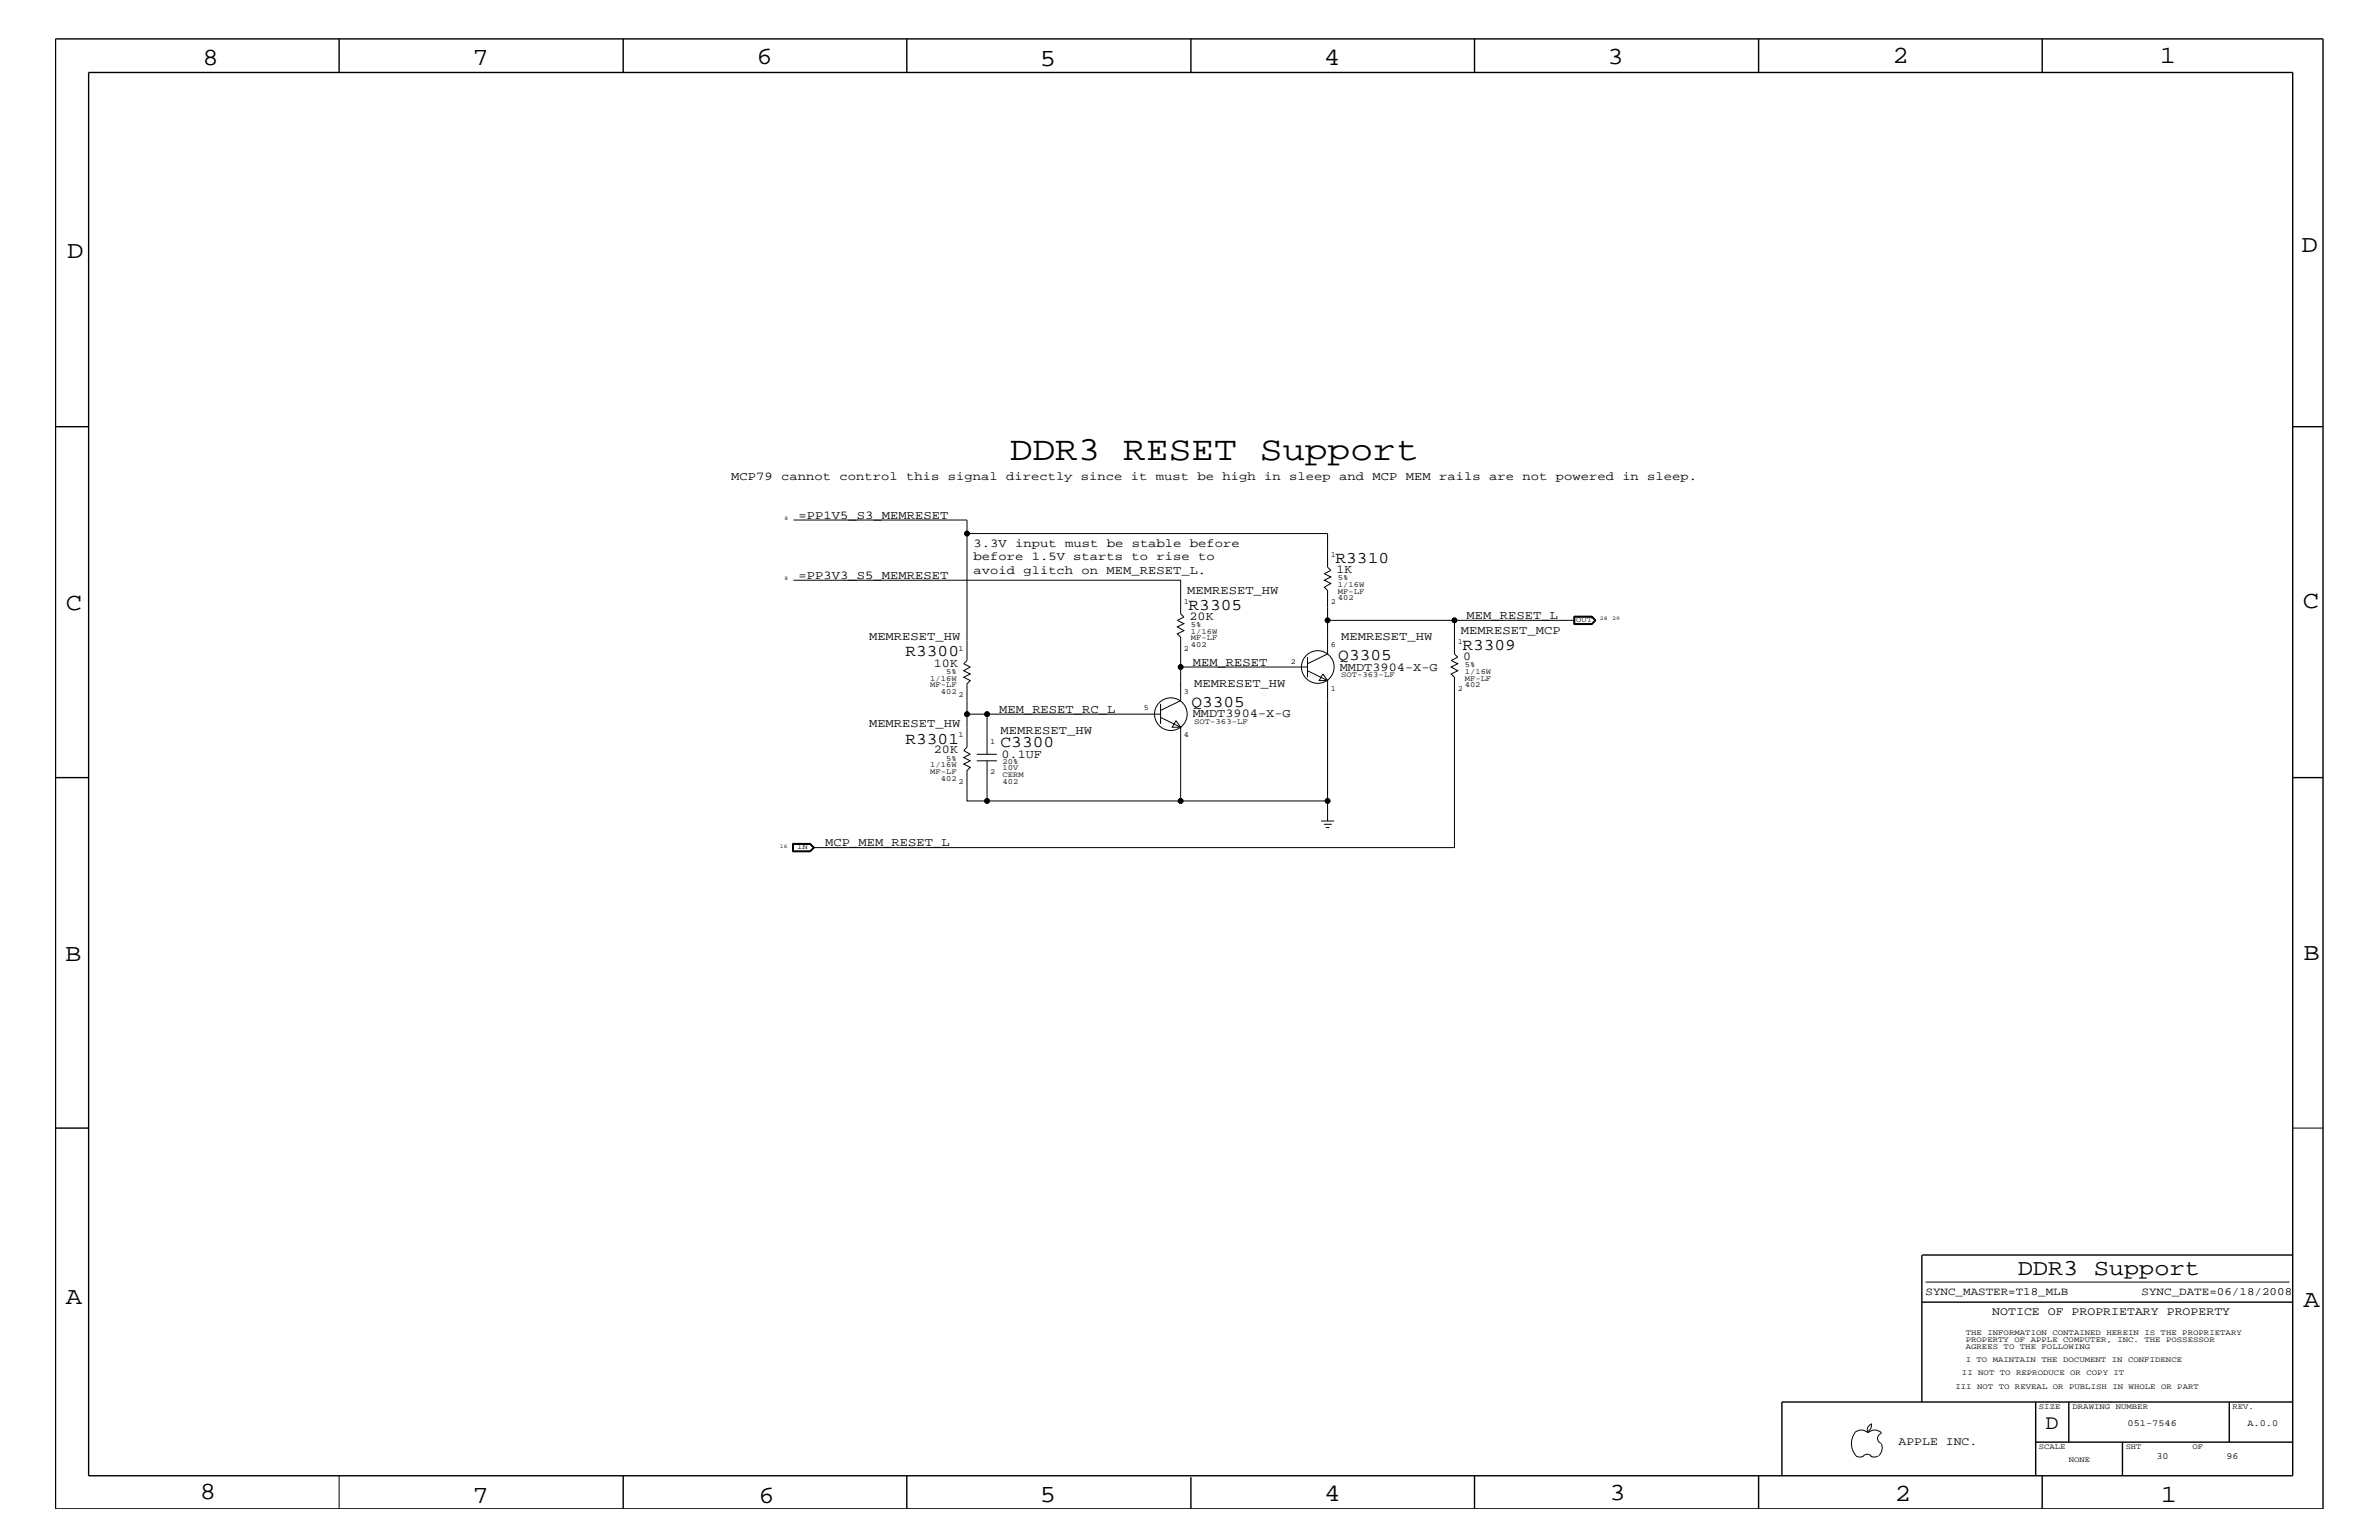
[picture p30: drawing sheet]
<svg xmlns="http://www.w3.org/2000/svg" width="432mm" height="279mm" viewBox="0 0 432 279" stroke-linecap="round" stroke-linejoin="round" font-family="sans-serif">
<defs><g id="words">
<text font-size="6.2" x="183.3" y="83.5">DDR3 RESET Support</text>
<g font-size="4.5">
<text x="36.7" y="11.7">8</text>
<text x="85.8" y="11.7">7</text>
<text x="137.3" y="11.5">6</text>
<text x="240.3" y="11.7">4</text>
<text x="291.8" y="11.5">3</text>
<text x="343.5" y="11.5">2</text>
<text x="392" y="11.5">1</text>
<text x="188.7" y="12.1">5</text>
<text x="12.2" y="46.8">D</text>
<text x="417.7" y="45.7">D</text>
<text x="11.9" y="110.6">C</text>
<text x="418" y="110.3">C</text>
<text x="11.9" y="174.3">B</text>
<text x="418.1" y="174.2">B</text>
<text x="11.9" y="236.7">A</text>
<text x="418.1" y="237.1">A</text>
<text x="36.2" y="271.9">8</text>
<text x="85.8" y="272.7">7</text>
<text x="137.7" y="272.7">6</text>
<text x="188.7" y="272.5">5</text>
<text x="240.4" y="272.3">4</text>
<text x="292.1" y="272.2">3</text>
<text x="343.9" y="272.3">2</text>
<text x="392.2" y="272.6">1</text>
</g>
<text font-size="4.1" x="366.2" y="231.3">DDR3 Support</text>
<text font-size="3.7" x="371.3" y="259.3">D</text>
<g font-size="3">
<text x="242.4" y="102.1">R3310</text>
<text x="215.7" y="110.6">R3305</text>
<text x="164.3" y="119.1">R3300</text>
<text x="242.9" y="119.7">Q3305</text>
<text x="265.4" y="117.9">R3309</text>
<text x="216.2" y="128.2">Q3305</text>
<text x="164.3" y="134.9">R3301</text>
<text x="181.6" y="135.6">C3300</text>
</g>
<g font-size="2.2">
<text x="132.7" y="87.1">MCP79 cannot control this signal directly since it must be high in sleep and MCP MEM rails are not powered in sleep.</text>
<text x="144.9" y="94.2">=PP1V5_S3_MEMRESET</text>
<text x="176.7" y="101.6">before 1.5V starts to rise to</text>
<text x="176.7" y="99.3">3.3V input must be stable before</text>
<text x="144.9" y="105">=PP3V3_S5_MEMRESET</text>
<text x="176.7" y="104.1">avoid glitch on MEM_RESET_L.</text>
<text x="215.5" y="107.7">MEMRESET_HW</text>
<text x="242.6" y="104">1K</text>
<text x="215.9" y="112.5">20K</text>
<text x="266.2" y="112.3">MEM_RESET_L</text>
<text x="157.7" y="116.2">MEMRESET_HW</text>
<text x="243.4" y="116.2">MEMRESET_HW</text>
<text x="265.2" y="115">MEMRESET_MCP</text>
<text x="265.6" y="119.7">0</text>
<text x="169.5" y="120.9">10K</text>
<text x="216.5" y="120.8">MEM_RESET</text>
<text x="216.7" y="124.7">MEMRESET_HW</text>
<text x="243.2" y="121.7">MMDT3904-X-G</text>
<text x="157.7" y="131.9">MEMRESET_HW</text>
<text x="181.4" y="129.3">MEM_RESET_RC_L</text>
<text x="216.5" y="130.2">MMDT3904-X-G</text>
<text x="169.5" y="136.7">20K</text>
<text x="181.6" y="133.2">MEMRESET_HW</text>
<text x="181.8" y="137.4">0.1UF</text>
<text x="149.8" y="153.5">MCP_MEM_RESET_L</text>
</g>
<g font-size="2.1">
<text x="361.6" y="238.6">NOTICE OF PROPRIETARY PROPERTY</text>
<text x="344.6" y="262.2">APPLE INC.</text>
</g>
<g font-size="2">
<text x="349.5" y="235">SYNC_MASTER=T18_MLB</text>
<text x="388.7" y="235">SYNC_DATE=06/18/2008</text>
</g>
<g font-size="1.7">
<text x="386.2" y="258.7">051-7546</text>
<text x="407.9" y="258.7">A.0.0</text>
<text x="391.4" y="264.7">30</text>
<text x="404.1" y="264.7">96</text>
</g>
<g font-size="1.4">
<text x="241.6" y="101">1</text>
<text x="242.8" y="106.5">1/16W</text>
<text x="242.8" y="105.3">5%</text>
<text x="242.8" y="107.7">MF-LF</text>
<text x="214.9" y="109.5">1</text>
<text x="216.2" y="113.7">5%</text>
<text x="241.6" y="109.5">2</text>
<text x="242.8" y="108.9">402</text>
<text x="286.1" y="112.9">OUT</text>
<text x="174" y="118.1">1</text>
<text x="214.9" y="118.1">2</text>
<text x="216.2" y="116.2">MF-LF</text>
<text x="216.2" y="115">1/16W</text>
<text x="216.2" y="117.4">402</text>
<text x="241.6" y="117.4">6</text>
<text x="264.6" y="116.8">1</text>
<text x="168.8" y="123.5">1/16W</text>
<text x="168.8" y="124.7">MF-LF</text>
<text x="170.8" y="125.9">402</text>
<text x="171.7" y="122.3">5%</text>
<text x="214.9" y="125.9">3</text>
<text x="234.3" y="120.4">2</text>
<text x="241.6" y="125.3">1</text>
<text x="243.4" y="122.9">SOT-363-LF</text>
<text x="264.6" y="125.3">2</text>
<text x="265.9" y="123.5">MF-LF</text>
<text x="265.9" y="121">5%</text>
<text x="265.9" y="122.3">1/16W</text>
<text x="265.9" y="124.7">402</text>
<text x="174" y="126.5">2</text>
<text x="207.6" y="128.9">5</text>
<text x="216.7" y="131.3">SOT-363-LF</text>
<text x="174" y="133.8">1</text>
<text x="179.7" y="135">1</text>
<text x="214.9" y="133.8">4</text>
<text x="168.8" y="139.2">1/16W</text>
<text x="168.8" y="140.4">MF-LF</text>
<text x="170.8" y="141.7">402</text>
<text x="171.7" y="138">5%</text>
<text x="174" y="142.3">2</text>
<text x="179.7" y="140.4">2</text>
<text x="181.9" y="140.9">CERM</text>
<text x="181.9" y="138.6">20%</text>
<text x="181.9" y="142.2">402</text>
<text x="181.9" y="139.7">10V</text>
<text x="144.7" y="154.1">IN</text>
<text x="356.8" y="242.3">THE INFORMATION CONTAINED HEREIN IS THE PROPRIETARY</text>
<text x="356.8" y="243.5">PROPERTY OF APPLE COMPUTER, INC. THE POSSESSOR</text>
<text x="356.8" y="244.7">AGREES TO THE FOLLOWING</text>
<text x="354.9" y="252">III NOT TO REVEAL OR PUBLISH IN WHOLE OR PART</text>
<text x="356.1" y="249.5">II NOT TO REPRODUCE OR COPY IT</text>
<text x="356.8" y="247.1">I TO MAINTAIN THE DOCUMENT IN CONFIDENCE</text>
<text x="370.1" y="255.6">SIZE</text>
<text x="376.2" y="255.6">DRAWING NUMBER</text>
<text x="405.2" y="255.6">REV.</text>
<text x="370.1" y="262.9">SCALE</text>
<text x="385.8" y="262.9">SHT</text>
<text x="397.9" y="262.9">OF</text>
<text x="375.5" y="265.3">NONE</text>
</g>
<g font-size="1">
<text x="142.4" y="94.3">8</text>
<text x="142.4" y="105.3">8</text>
<text x="290.4" y="112.6">28</text>
<text x="292.6" y="112.6">29</text>
<text x="141.6" y="153.8">16</text>
</g>
</g></defs>
<g fill="none" stroke="#000" stroke-width=".18">
<path d="M144 94.3h31.5v2.5h65.5v6.1l.6 .6-1.2 .6 1.2 .6-1.2 .6 1.2 .6-1.2 .6 .6 .6v5.5h23M175.5 96.8v23l-.6 .6 1.2 .6-1.2 .7 1.2 .6-1.2 .6 1.2 .6-.6 .6v5.5h3.7M144 105.3h70.3v6.1l.6 .6-1.2 .6 1.2 .5-1.2 .6 1.2 .7-1.2 .6 .6 .6v5.4h23M237.3 119.2v3.7M241 112.6v6l-3.7 1.8M285.7 111.8h3.3l.6 .8-.6 .7h-3.3zM285.8 112.6h-21.8v6l.6 .6-1.2 .6 1.2 .6-1.2 .6 1.2 .7-1.2 .6 .6 .6v30.9h-116.3M285.8 112h3.1l.6 .6-.6 .5h-3.1zM288.9 111.9h-3.1v1.3h3.1M288.9 111.9l.7 .7M288.9 111.9l.7 .7-.7 .6M289.6 112.6l-.7 .6"/>
<path d="M175.5 129.6v6l-.6 .6 1.2 .6-1.2 .6 1.2 .6-1.2 .6 1.2 .6-.6 .6v5.5h38.8M177.3 138h3.6M177.3 136.8h3.6M179.2 138v7.3M210.7 129.6h-31.5v7.2M210.7 127.7v3.6M213.4 130.8l.9 1.1h-1.5zM214.3 121v6.1l-3.6 1.8M237.3 121.7l3.7 1.8v21.8h-26.7v-13.4l-3.6-1.7M240.1 122.3l.9 1.2h-1.6zM143.8 153h3.3l.7 .8-.7 .7h-3.3zM144 153.2h3l.7 .6-.7 .6h-3z"/>
<path d="M147.1 153.1l.6 .7-.6 .7M147.1 153.1h-3.2v1.4h3.2M147.1 153.1l.6 .7M147.7 153.8l-.6 .7M239.8 149h2.3M240.3 149.5h1.4M240.6 150.1h.7M241 145.3v3.7M416.1 204.7h5.5M349.5 232.6h66M336.6 260a1.69 1.69 0 0 1 2.4 0 1.72 1.72 0 0 1 2.5 0M339.6 258.3l.1 .1a1.27 1.27 0 0 1-.7 1.3"/>
<path d="M339.6 258.4a.99 .99 0 0 0-.6 1.4M61.6 267.7v6.1M336.6 260a3.3 3.3 0 0 0 .3 4.1M336.9 264.1l.7 .3 .7-.3M338.2 264.1l.7-.3 .7 .3M339.5 264.1l.7 .3 .7-.3M341.5 260.1a.93 .93 0 0 0-.7 .9 .93 .93 0 0 0 .7 .9M341.5 262l.1 .7a1.99 1.99 0 0 1-.6 1.4"/>
<circle cx="175.5" cy="96.8" r=".42"/>
<circle cx="241" cy="112.6" r=".42"/>
<circle cx="264" cy="112.6" r=".42"/>
<circle cx="175.5" cy="129.6" r=".42"/>
<circle cx="179.2" cy="129.6" r=".42"/>
<circle cx="212.5" cy="129.6" r="2.96"/>
<circle cx="214.3" cy="121" r=".42"/>
<circle cx="239.2" cy="121" r="2.96"/>
<circle cx="179.2" cy="145.3" r=".42"/>
<circle cx="214.3" cy="145.3" r=".42"/>
<circle cx="241" cy="145.3" r=".42"/>
</g>
<g fill="none" stroke="#000" stroke-width=".25">
<path d="M10.1 7.1h411.5v266.7h-411.5zM16.1 13.2h400v254.5h-400zM61.6 7.1v6.1M113.1 7.1v6.1M164.6 7.1v6.1M216.2 7.1v6.1M267.6 7.1v6.1M319.2 7.1v6.1M370.7 7.1v6.1M10.1 77.4h6M416.1 77.4h5.5M10.1 141.1h6"/>
<path d="M416.1 141.1h5.5M10.1 204.7h6M348.8 236.2h67.3M348.8 227.7v26.7M348.9 227.7h67.2M369.5 254.4v13.3M375.5 254.4v7.2M404.6 254.4v7.2M416.1 254.4h-92.7v13.3M113.1 267.7v6.1M164.6 267.7v6.1M216.2 268v5.8"/>
<path d="M267.6 267.7v6.1M319.2 267.7v6.1M369.5 261.6h46.6M370.7 267.7v6.1M385.2 261.6v6.1"/>
</g>
<g fill="#000">
<circle cx="175.5" cy="96.8" r=".42"/>
<circle cx="241" cy="112.6" r=".42"/>
<circle cx="264" cy="112.6" r=".42"/>
<circle cx="175.5" cy="129.6" r=".42"/>
<circle cx="179.2" cy="129.6" r=".42"/>
<circle cx="214.3" cy="121" r=".42"/>
<circle cx="179.2" cy="145.3" r=".42"/>
<circle cx="214.3" cy="145.3" r=".42"/>
<circle cx="241" cy="145.3" r=".42"/>
</g>
<use href="#words"/>
</svg>
